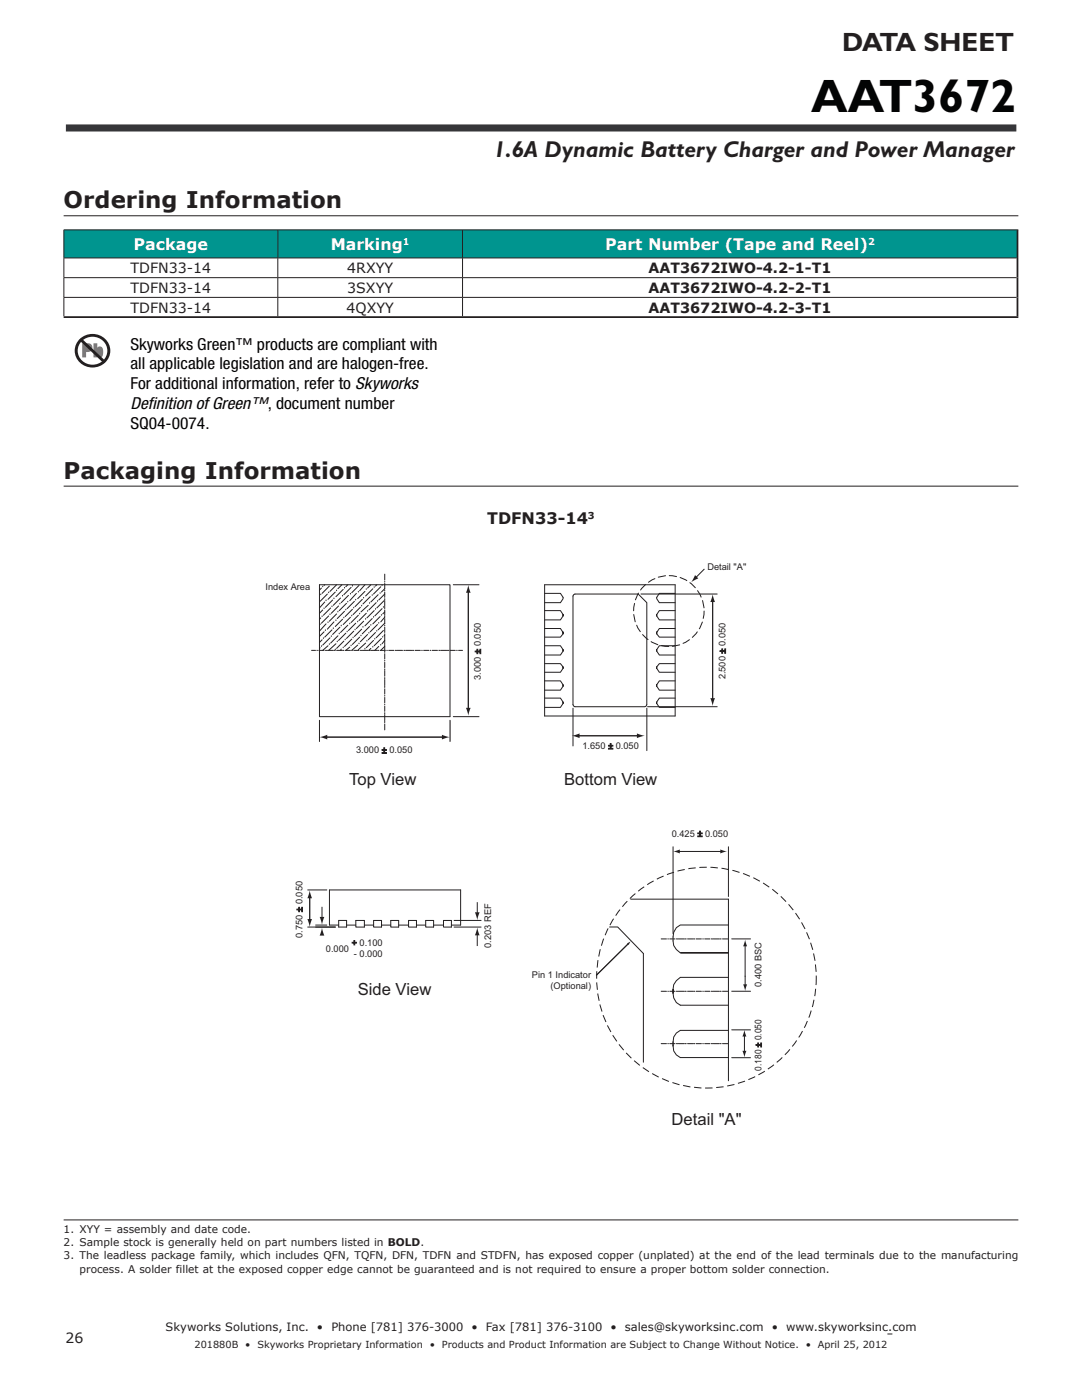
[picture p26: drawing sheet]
<svg xmlns="http://www.w3.org/2000/svg" width="216mm" height="279mm" viewBox="0 0 216 279" stroke-linecap="round" stroke-linejoin="round" font-family="sans-serif">
<defs><g id="words">
<text font-size="9.4" fill="#030404" x="161.8" y="22.3">AAT3672</text>
<text font-size="5.3" fill="#231f20" x="168.1" y="10.2">DATA SHEET</text>
<g font-size="4.6" fill="#231f20">
<text x="98.5" y="31.3">1.6A Dynamic Battery Charger and Power Manager</text>
<text x="12.7" y="41.6">Ordering Information</text>
<text x="12.7" y="95.6">Packaging Information</text>
</g>
<g font-size="3.3" fill="#020303">
<text x="26" y="69.8">Skyworks Green™ products are compliant with</text>
<text x="26" y="73.7">all applicable legislation and are halogen-free.</text>
<text x="26" y="77.7">For additional information, refer to Skyworks</text>
<text x="26" y="81.6">Def</text>
<text x="29.5" y="81.6">inition of Green™, document number</text>
<text x="26" y="85.5">SQ04-0074.</text>
</g>
<g font-size="3.3" fill="#231f20">
<text x="69.7" y="156.7">Top View</text>
<text x="112.6" y="156.7">Bottom View</text>
<text x="71.4" y="198.7">Side View</text>
<text x="134" y="224.5">Detail &quot;A&quot;</text>
</g>
<g font-size="3.2" fill="#fff">
<text x="26.6" y="49.9">Package</text>
<text x="66" y="49.9">Marking</text>
<text x="120.7" y="49.9">Part Number (Tape and Reel)</text>
</g>
<text font-size="3.2" fill="#231f20" x="97.2" y="104.6">TDFN33-14</text>
<g font-size="2.8" fill="#231f20">
<text x="26" y="54.5">TDFN33-14</text>
<text x="26" y="58.5">TDFN33-14</text>
<text x="69.3" y="54.5">4RXYY</text>
<text x="69.3" y="58.5">3SXYY</text>
<text x="129.4" y="54.5">AAT3672IWO-4.2-1-T1</text>
<text x="129.4" y="58.5">AAT3672IWO-4.2-2-T1</text>
<text x="26" y="62.4">TDFN33-14</text>
<text x="69.2" y="62.4">4QXYY</text>
<text x="129.4" y="62.4">AAT3672IWO-4.2-3-T1</text>
<text x="13.1" y="267.9">26</text>
</g>
<g font-size="2.3" fill="#231f20">
<text x="33.1" y="265.7">Skyworks Solutions, Inc.</text>
<text x="63.3" y="265.7">•</text>
<text x="66.1" y="265.7">Phone [781] 376-3000</text>
<text x="94.1" y="265.7">•</text>
<text x="97" y="265.7">Fax [781] 376-3100</text>
<text x="121.8" y="265.7">•</text>
<text x="124.7" y="265.7">sales@skyworksinc.com</text>
<text x="154" y="265.7">•</text>
<text x="156.9" y="265.7">www.skyworksinc.com</text>
</g>
<g font-size="2.1" fill="#231f20">
<text x="12.7" y="246.1">1. XYY = assembly and date code.</text>
<text x="12.7" y="248.7">2. Sample stock is generally held on part numbers listed in BOLD.</text>
<text x="12.7" y="251.4">3. The leadless package family, which includes QFN, TQFN, DFN, TDFN and STDFN, has exposed copper (unplated) at the end of the lead terminals due to the manufacturing</text>
<text x="15.9" y="254">process. A solder fillet at the exposed copper edge cannot be guaranteed and is not required to ensure a proper bottom solder connection.</text>
</g>
<g font-size="1.9" fill="#fff">
<text x="80.4" y="48.9">1</text>
<text x="173.2" y="48.9">2</text>
</g>
<g font-size="1.9" fill="#231f20">
<text x="117.3" y="103.6">3</text>
<text x="141.2" y="113.8">Detail &quot;A&quot;</text>
<text x="53" y="117.8">Index Area</text>
<text x="116.2" y="149.5">1.650 ± 0.050</text>
<text x="71" y="150.4">3.000 ± 0.050</text>
<text x="134" y="167">0.425 ± 0.050</text>
<text x="65" y="189.9">0.000</text>
<text x="70.2" y="188.8">+ 0.100</text>
<text x="70.6" y="191">- 0.000</text>
<text x="106.2" y="195.1">Pin 1 Indicator</text>
<text x="109.8" y="197.3">(Optional)</text>
<text x="38.8" y="269">201880B</text>
<text x="48.9" y="269">•</text>
<text x="51.4" y="269">Skyworks Proprietary Information</text>
<text x="85.8" y="269">•</text>
<text x="88.2" y="269">Products and Product Information are Subject to Change Without Notice.</text>
<text x="160.8" y="269">•</text>
<text x="163.2" y="269">April 25, 2012</text>
</g>
<g font-size="1.8" fill="#231f20">
<text x="95.9" y="135.7" transform="rotate(-90 95.9 135.7)">3.000 ± 0.050</text>
<text x="144.8" y="135.6" transform="rotate(-90 144.8 135.6)">2.500 ± 0.050</text>
<text x="60.4" y="187.2" transform="rotate(-90 60.4 187.2)">0.750 ± 0.050</text>
<text x="98" y="189.1" transform="rotate(-90 98 189.1)">0.203 REF</text>
<text x="152" y="197" transform="rotate(-90 152 197)">0.400 BSC</text>
<text x="152" y="213.7" transform="rotate(-90 152 213.7)">0.180 ± 0.050</text>
</g>
</g></defs>
<path d="M13.1 25.5h189.7" fill="none" stroke="#363639" stroke-width="1.4" stroke-linecap="butt"/>
<g fill="#fff">
<path d="M12.7 265.4h13.7v3.4h-13.7z"/>
<path d="M12.7 38.1h190.5v215.9h-190.5z"/>
</g>
<path d="M177.1 266.2h1" fill="none" stroke="#231f20" stroke-width=".2"/>
<g fill="#fff">
<path d="M12.7 38.1h190.5v215.9h-190.5z"/>
<path d="M12.7 38.1h190.5v195.1h-190.5z"/>
</g>
<path d="M12.7 43.1h190.5M12.7 97h190.5" fill="none" stroke="#231f20" stroke-width=".2"/>
<path d="M12.7 45.9h42.7v5.6h-42.7zM55.4 45.9h36.9v5.6h-36.9zM92.3 45.9h110.7v5.6h-110.7z" fill="#00958f"/>
<g fill="none" stroke="#231f20" stroke-width=".2">
<path d="M12.7 45.9h190.5M12.7 51.5h190.1M12.7 55.4h190.1M12.7 59.4h190.1M12.7 45.9v5.5M12.7 51.5v3.9M12.7 55.5v3.8M12.7 59.4v3.7M55.4 45.9v5.5M55.4 51.5v3.9M55.4 55.5v3.8M55.4 59.4v3.7"/>
<path d="M92.3 45.9v5.5M92.3 51.5v3.9M92.3 55.5v3.8M92.3 59.4v3.7"/>
</g>
<path d="M203 45.9v17.2M12.7 63.3h190.5" fill="none" stroke="#231f20" stroke-width=".35"/>
<path d="M16.2 67.8a3.2 3.2 0 0 1 4.4-.1 3.2 3.2 0 0 1 .2 4.5 3.2 3.2 0 0 1-4.5 .1 3.2 3.2 0 0 1-.1-4.5z" fill="#fff"/>
<path d="M16.2 67.8a3.2 3.2 0 0 1 4.4-.1 3.2 3.2 0 0 1 .2 4.5 3.2 3.2 0 0 1-4.5 .1 3.2 3.2 0 0 1-.1-4.5z" fill="none" stroke="#231f20" stroke-width=".58"/>
<g fill="#77787b">
<path d="M16.4 68.5h1.2a.91 .91 0 0 1 .8 1.1 .91 .91 0 0 1-1.2 .7v1h-.8z"/>
<path d="M17.2 69a.36 .36 0 0 1 .4 .4 .36 .36 0 0 1-.4 .3z"/>
<path d="M18.7 68.5h.7v.9a.57 .57 0 0 1 1 0 1.93 1.93 0 0 1-.2 1.9 .58 .58 0 0 1-.8-.3v.3h-.7z"/>
<path d="M19.5 69.7h.1a.93 .93 0 0 1 0 1.2 .83 .83 0 0 1-.1-1.2z"/>
</g>
<path d="M16.2 67.8l4.5 4.4" fill="none" stroke="#231f20" stroke-width=".58"/>
<path d="M63.7 143v-26.3h26.1v26.3M65.7 177.6h26.2M65.7 184.6h1.9M67.6 183.7h1.6" fill="none" stroke="#231f20" stroke-width=".2"/>
<path d="M89.8 143.7v4.3zM63.7 143.7v4.3z" fill="#231f20"/>
<g fill="none" stroke="#231f20" stroke-width=".2">
<path d="M64 118.6v.1M64.1 117.4l-.4 .4M64.4 117v.1M64.8 116.7l-.1 .1M65.1 119.7v.2M65.3 118.6l-1.4 1.4M65.6 118.2v.1M65.7 117l-1.4 1.4M66.4 119.7l-1.5 1.5M66.6 119.3v.2M66.9 118.2l-1.4 1.4M67.2 116.7l-1.4 1.3"/>
<path d="M67.2 117.8v.1M68 119.3l-1.5 1.5M68.2 116.7l-.8 .8M68.3 118.8v.2M68.5 117.6l-1.5 1.5M68.7 117.2v.2M69.4 116.7l-.4 .4M69.5 118.8l-1.4 1.5M69.9 118.4v.2M70.1 117.2l-1.5 1.5M70.3 116.8v.2M71 119.6v.1"/>
<path d="M71.1 118.4l-1.3 1.5M71.5 118v.2M71.6 116.8l-1.4 1.5M72.3 119.6l-1.5 1.5M72.6 119.2v.1M72.8 116.7l-1 1.2M72.8 118l-1.4 1.5M73.1 117.5v.1M73.9 119.1l-1.5 1.4M74 116.7l-.7 .7M74.3 118.7v.1M74.4 117.5l-1.4 1.5"/>
<path d="M74.7 117.1v.1M75.2 116.7l-.3 .3M75.3 119.9v.1M75.5 118.7l-1.5 1.4M75.8 118.3v.1M76 117.1l-1.5 1.5M76.2 116.7v.1M76.6 119.9l-1.4 1.4M76.8 118.6l-1.2 1.1M76.8 114.6v1.2M76.8 116v.2M76.8 116.4v1.1l-.7 .7"/>
<path d="M76.8 117.8v.1M76.8 118.2v1M76.8 119.5v.2M76.8 119.9v1.2M90.4 116.7h5.2M108.7 118.4h3.1l.6 .8v.3l-.6 .8M108.7 116.7h26v26.2h-26zM114.5 118.7l.2-.1h12.7l1.7 1.7v20.3l-.2 .3-.2 .1h-14l-.2-.1-.2-.3v-21.6zM127.9 118.6h15.2M134.7 118.4h-3.1l-.6 .8v.3l.6 .8M62.2 129.8h.8M63.2 129.8h.2"/>
<path d="M63.6 129.8h1.1M63.9 124.5v.1M63.9 129.3l-.2 .1M64 123.3l-.3 .3M64.1 128.9v.1M64.3 122.9v.2M64.3 127.7l-.6 .5M64.4 121.7l-.7 .7M64.5 127.3v.1M64.7 121.3v.2M64.7 126.1l-1 .9M64.8 120.1l-1.1 1.2"/>
<path d="M64.9 125.7v.1M64.9 129.8h.3M65.1 124.5l-1.4 1.5M65.3 129.8h1.2M65.5 124.1v.1M65.5 128.9l-1.1 .9M65.6 122.9l-1.5 1.5M65.7 128.5v.1M65.8 122.5v.2M65.8 127.3l-1.4 1.4M66 121.3l-1.5 1.5M66.1 126.9v.1"/>
<path d="M66.2 120.9v.2M66.2 125.7l-1.4 1.5M66.5 125.3v.1M66.6 124.1l-1.3 1.5M66.6 129.8h.3M66.9 129.5v.2M67 123.7v.1M67 128.5l-1.4 1.3M67.2 122.5l-1.5 1.5M67.2 129.8h1M67.3 127.9v.2M67.4 122v.1"/>
<path d="M67.4 126.9l-1.4 1.4M67.6 120.9l-1.5 1.5M67.7 126.4v.1M67.8 120.4v.1M67.8 125.2l-1.4 1.4M68.1 124.8v.1M68.1 129.5l-.1 .3M68.3 123.6l-1.4 1.4M68.4 129.8h.2M68.5 129.1v.2M68.6 123.2v.1M68.6 127.9l-1.4 1.5"/>
<path d="M68.7 122l-1.4 1.4M68.9 127.5v.2M68.9 129.8h1M69 121.6v.1M69 126.4l-1.4 1.4M69.1 120.4l-1.4 1.5M69.3 126v.1M69.4 120v.1M69.4 124.8l-1.4 1.4M69.8 124.4v.1M69.8 129.1l-.8 .7M69.9 123.2l-1.4 1.4"/>
<path d="M70.1 128.7v.2M70.2 122.8v.1M70.2 127.5l-1.5 1.5M70.3 121.6l-1.4 1.5M70.5 127.2v.1M70.6 121.2v.1M70.6 126l-1.5 1.4M70.6 129.8h1M70.7 120l-1.4 1.5M70.8 125.6v.1M71 124.4l-1.5 1.4M71.4 128.7l-1.2 1.1h.1"/>
<path d="M71.4 124v.1M71.5 122.8l-1.4 1.4M71.6 128.3v.2M71.8 127.2l-1.5 1.4M71.8 122.4v.1M71.9 121.2l-1.4 1.5M71.9 129.8h.3M72 126.8v.1M72.2 120.8v.1M72.2 125.6l-1.5 1.4M72.3 129.8h1.2M72.4 125v.2"/>
<path d="M72.6 124l-1.5 1.4M72.8 129.4v.1M72.9 128.3l-1.4 1.4M73 123.4v.2M73.1 122.4l-1.5 1.4M73.2 127.8v.1M73.3 126.6l-1.4 1.5M73.3 121.9v.1M73.5 120.8l-1.5 1.3M73.6 126.2v.2M73.7 125l-1.4 1.5M73.7 120.3v.1"/>
<path d="M74 124.6v.2M74 129.4l-.4 .4h.3M74 129.8h1.2M74.3 123.4l-1.5 1.5M74.4 129v.1M74.5 127.8l-1.4 1.5M74.5 123v.2M74.7 121.9l-1.5 1.4M74.8 127.4v.1M74.9 126.2l-1.4 1.5M74.9 121.5v.1M75.1 120.3l-1.5 1.4"/>
<path d="M75.2 125.8v.2M75.3 124.6l-1.4 1.5M75.3 129.8h.3M75.6 124.2v.2M75.6 129l-.8 .8M75.8 123.1l-1.4 1.4M75.8 129.8h1.1M76 128.6v.1M76.1 122.7v.1M76.1 127.4l-1.4 1.5M76.2 121.5l-1.4 1.4M76.4 127v.2"/>
<path d="M76.5 125.8l-1.4 1.5M76.5 121.1v.1M76.8 122.1l-.4 .4M76.8 124.4l-1.4 1.3M76.8 127.8l-.6 .7M76.8 129l-.8 .8M76.8 121.2v.3M76.8 121.7v1.1M76.8 122.9v.3l-.8 .9M76.8 123.4v1.1M76.8 124.8v.1M76.8 125.2v1"/>
<path d="M76.8 126.5l-.2 .4M76.8 126.9v1.2M76.8 128.2v.3M76.8 128.6v1.2M76.8 129.9v.3M76.8 130.5v1M76.8 131.8v.1M76.8 132.2v1M76.8 133.5v.3M76.8 133.9v1.1M76.8 135.2v.3M76.8 135.6v1.2"/>
<path d="M76.8 136.9v.3M76.8 137.5v1M76.8 138.8v.1M76.8 139.2v1M77.2 129.8h.1M77.6 129.8h1M78.9 129.8h.2M79.3 129.8h1M80.6 129.8h.2M81 129.8h1.2M82.3 129.8h.3M82.8 129.8h1.1"/>
<path d="M84.1 129.8h.2M84.5 129.8h1.1M85.8 129.8h.2M86.2 129.8h1.1M87.6 129.8h.2M88 129.8h1.1M89.3 129.8h.2M89.8 129.8h1M91.1 129.8h.1M91.5 129.8h.8M108.7 120.3h3.1zM108.7 121.9h3.1l.6 .8v.2v-.2"/>
<path d="M108.7 125.4h3.1l.6 .8v.3v-.4M108.7 128.9h3.1l.6 .8v.2v-.2M108.7 132.4h3.1l.6 .7v.3v-.3M108.7 135.9h3.1l.6 .8v.2v-.2M108.7 139.3h3.1l.6 .8v.3v-.3M112.4 122.9l-.6 .8h-3.1M112.4 126.5l-.6 .7h-3.1M112.4 129.9l-.6 .8h-3.1M112.4 133.4l-.6 .8h-3.1M112.4 136.9l-.6 .8h-3.1M131 122.9l.6 .8h3.1M131 126.5l.6 .7h3.1"/>
<path d="M131 129.9l.6 .8h3.1M131 133.4l.6 .8h3.1M131 136.9l.6 .8h3.1M131.6 120.3h3.1zM134.7 121.9h-3.1l-.6 .8v.2v-.2M134.7 125.4h-3.1l-.6 .8v.3v-.4M134.7 128.9h-3.1l-.6 .8v.2v-.2M134.7 132.4h-3.1l-.6 .7v.3v-.3M134.7 135.9h-3.1l-.6 .8v.2v-.2M134.7 139.3h-3.1l-.6 .8v.3v-.3M63.7 143h26.1M63.7 143.7v4.3"/>
<path d="M76.8 140.5v.1M76.8 140.9v1.1M76.8 142.2v.3M76.8 142.6v1.2M76.8 143.9v.3M76.8 144.5v1.2M88.5 147.1h-23.5M89.8 143.7v4.3M90.4 143h5.2M112.4 140.4l-.6 .8h-3.1M114.3 141.3v7.6M129.1 141.3v8.5"/>
<path d="M129.2 141h13.9M131 140.4l.6 .8h3.1M61.4 177.6h3.8M65.7 177.6v7M91.9 177.6v7h-1.8M125.9 179.4h19.5v36.3M134.3 169v17.3M145.3 169v9.9M61.4 185h5.5M63 184.6h2.2M67.6 183.7v1.3h1.6v-1.3M69.2 184.6h1.8"/>
<path d="M71 183.7h1.7v1.3h-1.7zM72.7 184.6h1.9M74.6 183.7h1.5v1.3h-1.5zM76.1 184.6h1.9M78 183.7h1.5v1.3h-1.5zM79.5 184.6h2M81.5 183.7h1.6v1.3h-1.6zM83.1 184.6h1.8M84.9 183.7h1.6v1.3h-1.6zM86.5 184.6h2M88.5 183.7h1.6v1.3h-1.6zM90.6 185h5.4"/>
<path d="M90.6 183.7h5.4M121.6 185h1.7l5.1 5.3v21.7M131.9 187.4h1.1M131.9 197.8h1.1M133.2 187.4h.2M133.2 197.8h.2M133.6 187.4h1.1M133.6 197.8h1.1M134.3 198.2l.1 1 .6 .9 .7 .5h9.6M135 187.4h.2M135 197.8h.2M135.4 187.4h1.1"/>
<path d="M135.4 197.8h1.1M136.7 187.4h.2M136.7 197.8h.2M137.2 187.4h1M137.2 197.8h1M138.4 187.4h.2M138.4 197.8h.2M138.9 187.4h1.1M138.9 197.8h1.1M140.2 187.4h.2M140.2 197.8h.2M140.6 187.4h1.1"/>
<path d="M140.6 197.8h1.1M141.9 187.4h.3M141.9 197.8h.3M142.3 187.4h1.2M142.3 197.8h1.2M143.6 187.4h.3M143.6 197.8h.3M144.2 187.4h1M144.2 197.8h1M145.3 184.6h-9.6a2.85 2.85 0 0 0-1.4 3.2l.1 .9 .6 .8 .7 .7h9.6h-9.4M145.3 195.1h-9.6a2.85 2.85 0 0 0-1.4 3.1v-.8M146 197.8h3.8"/>
<path d="M146 187.4h3.8M131.9 208.3h1.1M133.2 208.3h.2M133.6 208.3h1.1M134.3 207.9v.9M135 208.3h.2M135.4 208.3h1.1M136.7 208.3h.2M137.2 208.3h1M138.4 208.3h.2M138.9 208.3h1.1M140.2 208.3h.2"/>
<path d="M140.6 208.3h1.1M141.9 208.3h.3M142.3 208.3h1.2M143.6 208.3h.3M144.2 208.3h1M145.3 205.6h-9.6a2.6 2.6 0 0 0-1.4 3.1l.1 1 .6 .8 .7 .6h9.6M146 211.1h3.8M146 205.5h3.8"/>
</g>
<circle cx="133.4" cy="122" r="7.1" fill="none" stroke="#231f20" stroke-width=".2" stroke-dasharray="1.5 .7 1.5 .7"/>
<g fill="#231f20">
<path d="M88.2 146.6l1.5 .5-1.5 .5z"/>
<path d="M63.7 147.1l1.6-.5v1z"/>
</g>
<path d="M115.3 146.8h12.1" fill="none" stroke="#231f20" stroke-width=".2"/>
<g fill="#231f20">
<path d="M127.1 146.4l1.6 .4-1.6 .5z"/>
<path d="M114.1 146.8l1.5-.4v.9z"/>
</g>
<path d="M142.2 119.8v19.8" fill="none" stroke="#231f20" stroke-width=".2"/>
<g fill="#231f20">
<path d="M142.2 118.6l.5 1.5h-1z"/>
<path d="M141.7 139.3h1l-.5 1.6z"/>
</g>
<path d="M93.4 118v23.6" fill="none" stroke="#231f20" stroke-width=".2"/>
<g fill="#231f20">
<path d="M93.4 116.7l.5 1.6h-.9z"/>
<path d="M93 141.3h.9l-.5 1.5z"/>
</g>
<path d="M140.6 113.5l-1.8 1.8" fill="none" stroke="#231f20" stroke-width=".2"/>
<g fill="#231f20">
<path d="M138.7 114.8l.6 .6-1.4 .8z"/>
<path d="M94.8 182.1h.9l-.5 1.5z"/>
<path d="M95.2 185.1l.5 1.6h-.9z"/>
</g>
<path d="M95.2 186.4v2.4M95.2 180.1v2.3" fill="none" stroke="#231f20" stroke-width=".2"/>
<g fill="#231f20">
<path d="M95 182.2h.5l-.3 .8z"/>
<path d="M95.2 185.7l.3 .8h-.5z"/>
</g>
<path d="M61.8 179v4.7" fill="none" stroke="#231f20" stroke-width=".2"/>
<g fill="#231f20">
<path d="M61.3 183.4h1l-.5 1.6z"/>
<path d="M61.8 177.7l.5 1.6h-1z"/>
</g>
<path d="M61.8 179v4.7" fill="none" stroke="#231f20" stroke-width=".2"/>
<g fill="#231f20">
<path d="M61.6 183.6h.4l-.2 .8z"/>
<path d="M61.8 178.3l.2 .8h-.4z"/>
<path d="M63.8 183h.9l-.4 1.6z"/>
<path d="M64.2 185.1l.5 1.6h-.9z"/>
</g>
<path d="M64.3 181v2.3" fill="none" stroke="#231f20" stroke-width=".2"/>
<g fill="#231f20">
<path d="M64 183.1h.5l-.2 .8z"/>
<path d="M64.2 185.8l.3 .8h-.5z"/>
</g>
<path d="M126.1 178.9a22 22 0 0 1 35.3 8.3 22 22 0 0 1-20.4 29.9 22 22 0 0 1-20.5-14 22 22 0 0 1 5.6-24.2z" fill="none" stroke="#231f20" stroke-width=".2" stroke-dasharray="1.5 .7 1.5 .7" stroke-linecap="butt"/>
<g fill="#231f20">
<path d="M134.3 169.9l1.3-.4v.8z"/>
<path d="M143.7 169.5l1.4 .4-1.4 .4z"/>
</g>
<path d="M135.4 169.9h8.6" fill="none" stroke="#231f20" stroke-width=".2"/>
<g fill="#231f20">
<path d="M134.8 169.9l.7-.2v.4z"/>
<path d="M143.9 169.7l.6 .2-.6 .2z"/>
<path d="M148.1 209.7h.8l-.4 1.4z"/>
<path d="M148.5 205.5l.4 1.4h-.8z"/>
</g>
<path d="M148.5 206.5v3.5" fill="none" stroke="#231f20" stroke-width=".2"/>
<g fill="#231f20">
<path d="M148.3 209.8h.4l-.2 .7z"/>
<path d="M148.5 206.1l.2 .6h-.4z"/>
<path d="M148.3 196.4h.8l-.4 1.4z"/>
<path d="M148.7 187.5l.4 1.4h-.8z"/>
</g>
<path d="M148.7 188.6v8.1" fill="none" stroke="#231f20" stroke-width=".2"/>
<g fill="#231f20">
<path d="M148.5 196.6h.4l-.2 .7z"/>
<path d="M148.7 188.1l.2 .6h-.4z"/>
<path d="M119 194.7l6.4-6.4z"/>
</g>
<path d="M125.4 188.3l-6.4 6.4" fill="none" stroke="#231f20" stroke-width=".2"/>
<path d="M125.1 188.2l.8-.3-.4 .7z" fill="#231f20"/>
<path d="M12.7 243.5h190.5" fill="none" stroke="#231f20" stroke-width=".2"/>
<use href="#words"/>
</svg>
